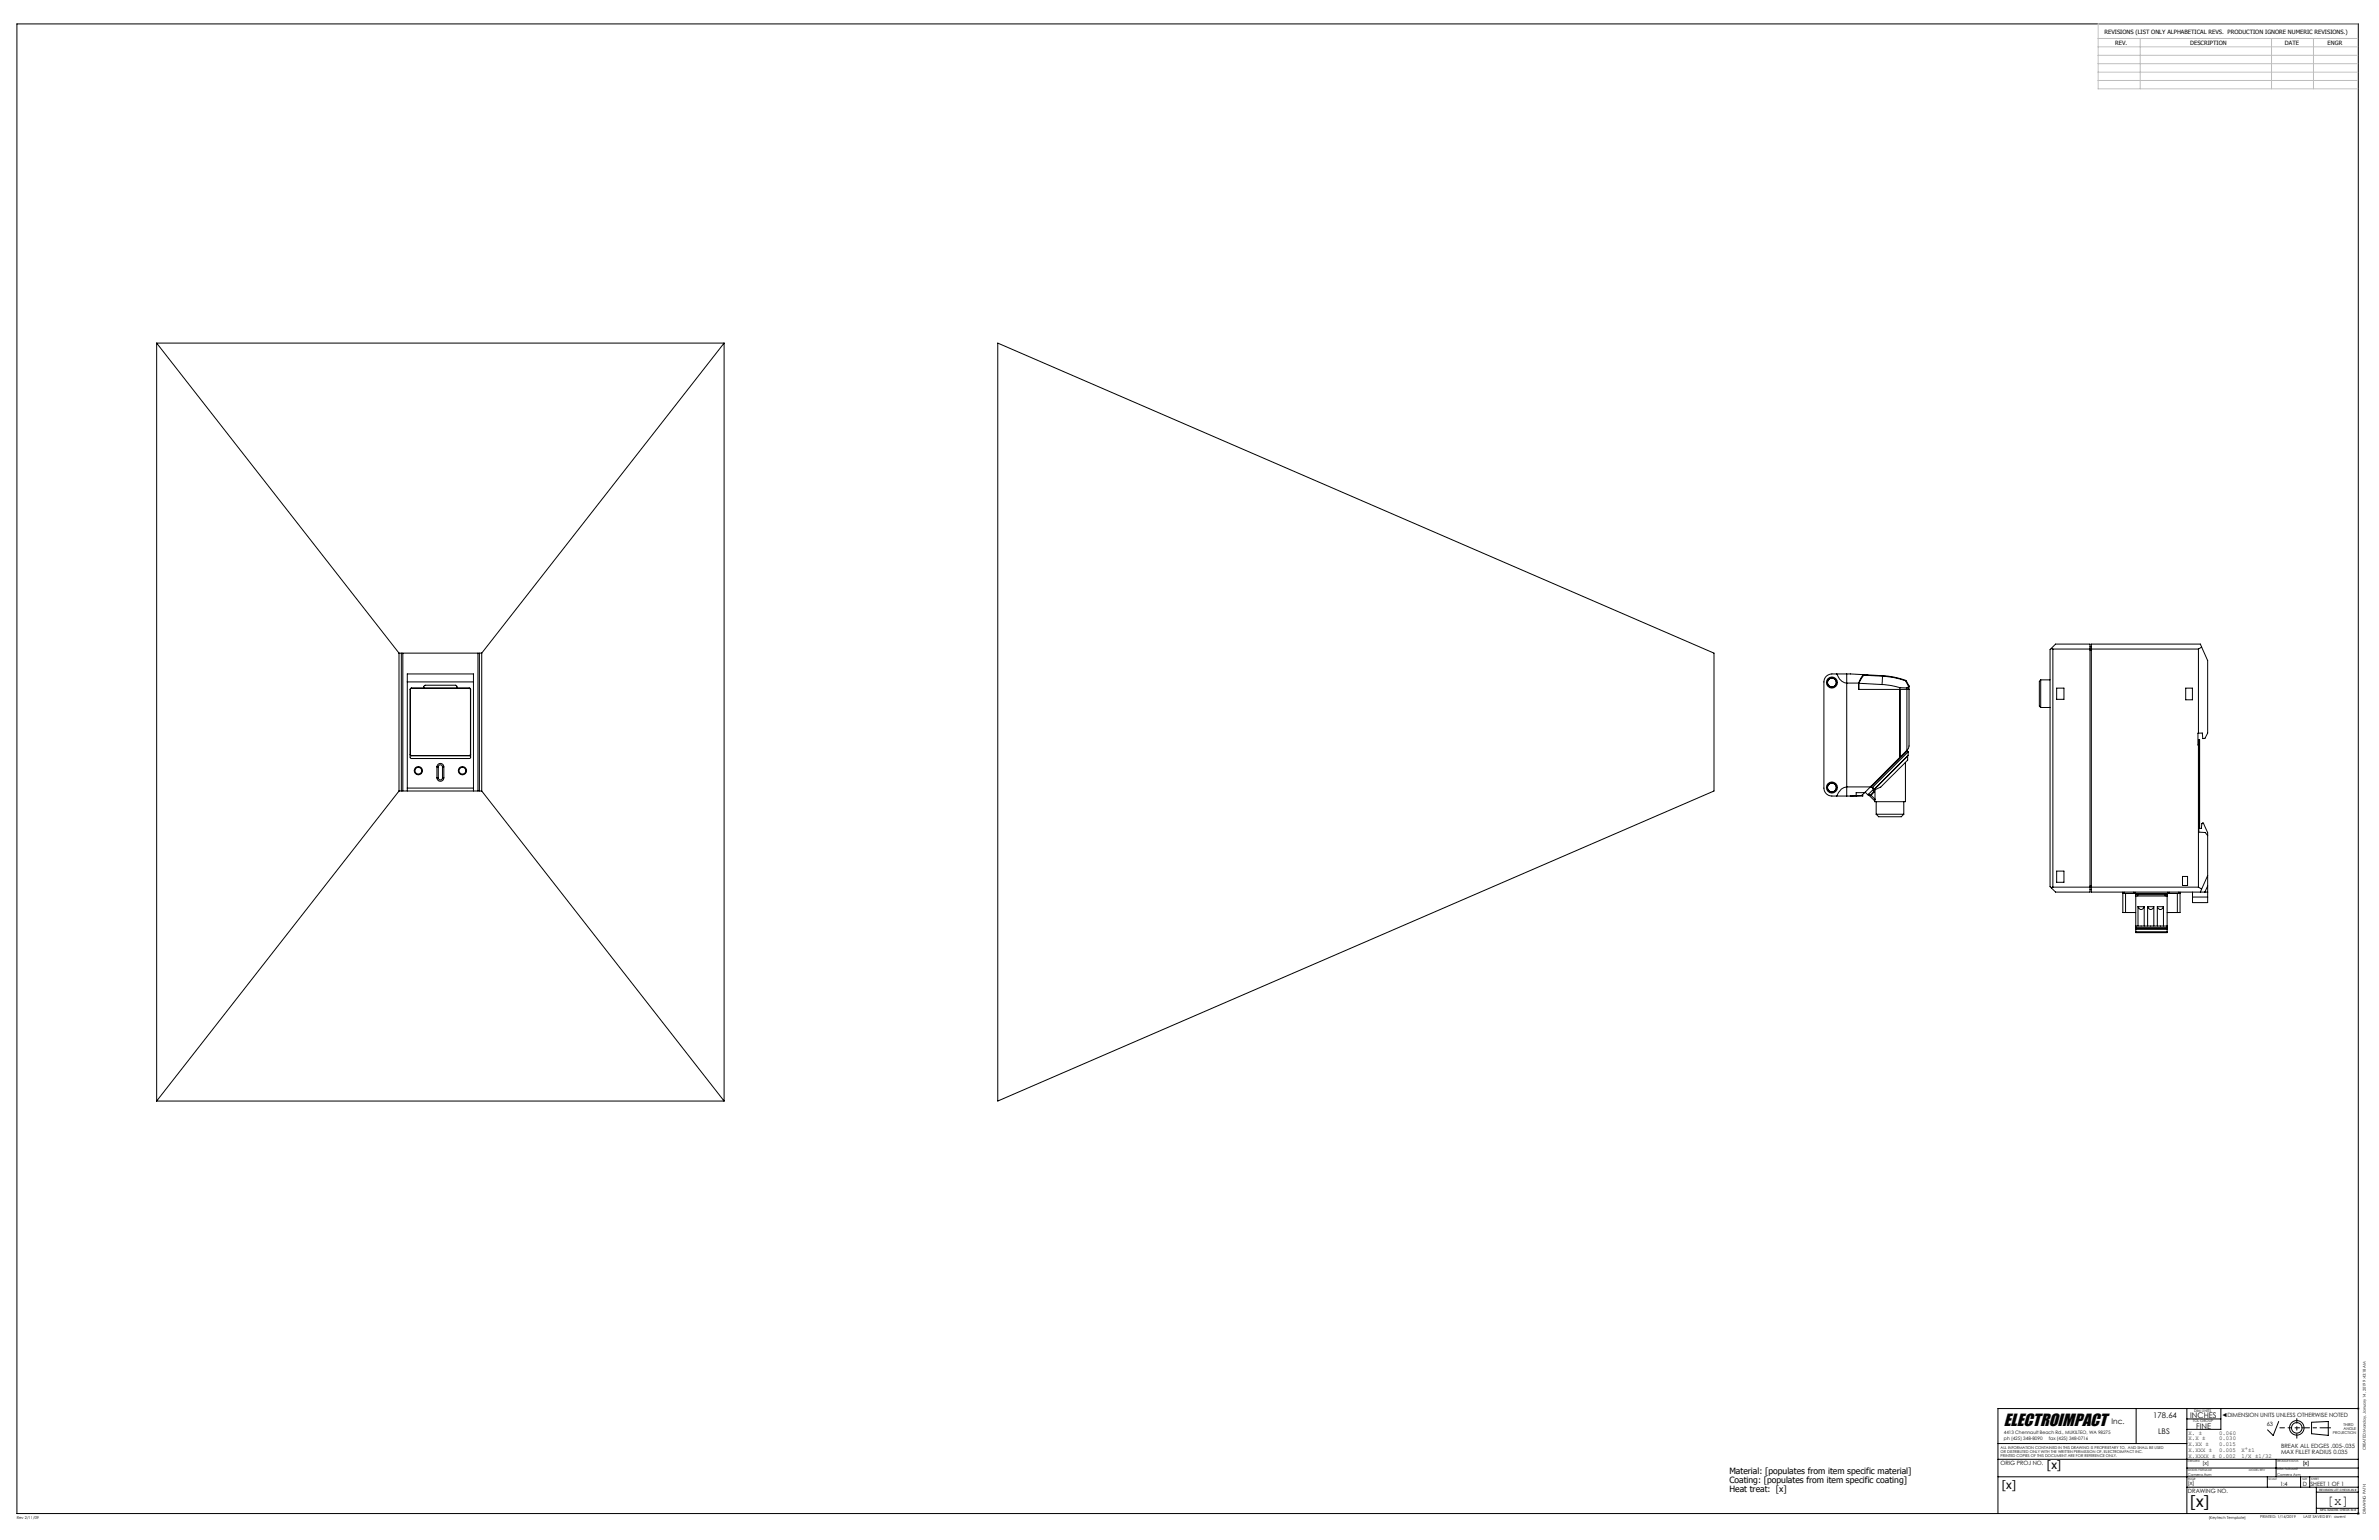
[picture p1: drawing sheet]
<svg xmlns="http://www.w3.org/2000/svg" width="864mm" height="559mm" viewBox="0 0 864 559" stroke-linecap="round" stroke-linejoin="round" font-family="sans-serif">
<defs><g id="words">
<text font-size="5.8" x="727.4" y="517.3">ELECTROIMPACT</text>
<text font-size="5.6" x="795.1" y="546.8">[x]</text>
<text font-size="4.9" x="844.5" y="546.1">[x]</text>
<g font-size="4.2">
<text x="743.1" y="533.1">[x]</text>
<text x="726.7" y="540.1">[x]</text>
</g>
<g font-size="3.1">
<text x="627.8" y="534.7">Material: [populates from item specific material]</text>
<text x="627.8" y="538.1">Coating: [populates from item specific coating]</text>
<text x="627.8" y="541.4">Heat treat: [x]</text>
</g>
<g font-size="2.8">
<text x="781.7" y="514.6">178.64</text>
<text x="795.1" y="514.5">INCHES</text>
<text x="766.5" y="516.8">Inc.</text>
<text x="783.4" y="520.4">LBS</text>
<text x="797.3" y="518.4">FINE</text>
</g>
<g font-size="2.1">
<text x="763.9" y="12.3">REVISIONS (LIST ONLY ALPHABETICAL REVS. PRODUCTION IGNORE NUMERIC REVISIONS.)</text>
<text x="767.9" y="16.3">REV.</text>
<text x="795.1" y="16.3">DESCRIPTION</text>
<text x="829.4" y="16.2">DATE</text>
<text x="845" y="16.2">ENGR</text>
<text x="806.5" y="514.2">◄DIMENSION UNITS UNLESS OTHERWISE NOTED</text>
<text x="794.5" y="520.6">X. ±</text>
<text x="805.6" y="520.6">0.060</text>
<text x="822.9" y="517.6">63</text>
<text x="794.5" y="522.7">X.X ±</text>
<text x="794.5" y="524.8">X.XX ±</text>
<text x="794.5" y="526.9">X.XXX ±</text>
<text x="805.5" y="526.9">0.005</text>
<text x="805.5" y="524.8">0.015</text>
<text x="805.6" y="522.7">0.030</text>
<text x="813.7" y="526.9">X°±1</text>
<text x="828.1" y="525.5">BREAK ALL EDGES .005-.035</text>
<text x="828.1" y="527.6">MAX FILLET RADIUS 0.035</text>
<text x="726.2" y="531.6">ORIG PROJ NO.</text>
<text x="794.5" y="529">X.XXXX ± 0.002</text>
<text x="813.7" y="529">1/X ±1/32</text>
<text x="836" y="531.6">[x]</text>
<text x="794.3" y="538.9">[x]</text>
<text x="827.7" y="539.3">1:4</text>
<text x="836" y="539.2">D</text>
<text x="838.7" y="539.2">SHEET 1 OF 1</text>
<text x="794.3" y="541.7">DRAWING NO.</text>
</g>
<text font-size="2" x="799.6" y="531.6">[x]</text>
<g font-size="1.7">
<text x="727.4" y="520.3">4413 Chennault Beach Rd., MUKILTEO, WA 98275</text>
<text x="727.4" y="522.5">ph (425) 348-8090</text>
<text x="743.8" y="522.5">fax (425) 348-0716</text>
</g>
<g font-size="1.4">
<text x="796.5" y="512.3">DIM UNITS</text>
<text x="796" y="516.1">TOL GROUP</text>
<text x="846.9" y="520.2">PROJECTION</text>
<text x="850.7" y="517.4">THIRD</text>
<text x="850.7" y="518.8">ANGLE</text>
<text x="726.2" y="526">ALL INFORMATION CONTAINED IN THIS DRAWING IS PROPRIETARY TO, AND SHALL BE USED</text>
<text x="726.2" y="527.4">OR DISTRIBUTED ONLY WITH THE WRITTEN PERMISSION OF, ELECTROIMPACT INC.</text>
<text x="858.8" y="526.2" transform="rotate(-90 858.8 526.2)">CREATED:Monday, January 14, 2019 9:43:18 AM</text>
<text x="726.2" y="528.8">PRINTED COPIES OF THIS DOCUMENT ARE FOR REFERENCE ONLY.</text>
<text x="794.2" y="535.4">Camera Asm</text>
<text x="826.7" y="535.5">Camera Asm</text>
<text x="6.1" y="551.3">Rev 2/11/09</text>
<text x="801.8" y="551.2">(Keytech Template)</text>
<text x="820.5" y="551">PRINTED: 1/14/2019</text>
<text x="836.1" y="551">LAST SAVED BY: owenl</text>
<text x="858.8" y="549.4" transform="rotate(-90 858.8 549.4)">DRAWING PATH:</text>
</g>
<g font-size="1.1">
<text x="794.2" y="533.7">MODEL FILENAME</text>
<text x="816.4" y="533.8">MODEL REV</text>
<text x="826.7" y="533.6">DRW FILENAME</text>
<text x="794.2" y="536.9">ENGR</text>
<text x="823.4" y="536.9">SCALE</text>
<text x="835.8" y="536.9">SIZE</text>
<text x="839" y="536.9">SHEET</text>
<text x="841.8" y="540.9">REVISION LET.CHECK-IN #</text>
<text x="842.2" y="548.3">MFG IGNORE CHECK IN #</text>
</g>
<g font-size="1">
<text x="794.1" y="530.6">CREATED</text>
<text x="826.8" y="530.6">RELEASE STATUS</text>
</g>
</g></defs>
<g fill="none" stroke="#000" stroke-width=".36">
<path d="M6.1 8.7h850v540.5h-850zM56.9 124.5h206M56.9 124.5l88 112.5M56.9 124.5v275M262.9 124.5v275M262.9 124.5l-88 112.5M362.2 124.5l260 112.5v50l-260 112.5zM144.9 237h30M144.9 237v50M145.7 237v50M146.2 237v50M173.5 237v50"/>
<path d="M174 237v50M174.9 237v50M744.6 235.3l1.6-1.6h12.5v1.8M744.6 235.3l.6 .2M744.6 235.3l-.4 .4v86l.4 .5M745.2 235.5h13.5M745.2 235.5v86.4M758.7 235.5v86.4M758.7 235.9h.5M758.7 234.7h.5M759.2 235.5v86.4M759.2 235.5h38.9"/>
<path d="M798.1 235.5v30.5M799.2 234.8l2.2 4.9v26.3l-.9 1.9-.9 .1-.1-2h-1.4M799.2 234.8l-.4-1.1h-39.6v1.8M799.2 234.8l-1.1 .7M147.8 247.4v-2.9h24.1v2.9M147.8 247.4v38.6M147.8 247.4h24.1M148.9 249.9l.4-.2h21.2l.3 .2 .1 24.9-.3 .4h-21.3l-.4-.2zM149.2 249.8h21.2l.3 .2 .1 23.6-.3 .5h-21.1l-.4-.2v-23.7zM153.8 249.7l.2-.8 .4-.3h10.9l.5 .4 .1 .7M171.9 247.4v38.6M666.7 244.5a4.3 4.3 0 0 0 3.7 3.4"/>
<path d="M666.7 244.5h3.7M666.7 244.5a3.8 3.8 0 0 0-4.4 1.8l-.2 1.1v38.6a2.89 2.89 0 0 0 2.9 2.9h1.7M670.4 244.5v3.4M670.4 244.5l5.9 .3M670.4 247.9v37.6M670.4 247.9h4.3M674.7 247.9v2.3h14.9M674.8 247.9v2.3M674.8 247.9l8.4 .5M676.3 244.8l-1.6 3.1M676.3 244.8l1.2 .1M677.5 244.9h.5"/>
<path d="M677.5 244.9v.2M678 244.9l5.4 .3a20.7 20.7 0 0 1 8.6 1.9l1 1.9v21.7l-.2 .8-.6 .8M678 244.9v.2M683.2 248.4l3.3 .3 3.2 .8M683.4 245.4l-6.8-.4-1.8 2.9M683.4 245.4l-.2 3M683.4 245.4a30 30 0 0 1 8.3 1.6l1.1 2M689.6 250.2h2.6M689.6 250.2v24.6M689.7 249.5l.1 25.2M689.7 249.5l2.5 .1M692.2 249.6v.6"/>
<path d="M692.2 250.2h.8M692.2 250.2v22.1M692.8 249l-.1 .4-.5 .2M692.8 249h.1M692.8 249v1.2M740.8 246.7v10M740.8 246.7a1.87 1.87 0 0 0-.5 2.1v5.9a1.77 1.77 0 0 0 .5 2M740.8 256.7h3.4M740.8 246.7h3.4M746.6 249.7h2.6v4.1h-2.6zM793.4 249.7h2.5v4.2h-2.5zM148.9 273.8l.4 .4h21.2l.4-.4"/>
<path d="M158.6 278.3a1.25 1.25 0 0 1 1.3-1.3 1.25 1.25 0 0 1 1.2 1.3M158.6 278.3h.5M158.6 278.3v4M159.1 278.3a.76 .76 0 0 1 .8-.8 .76 .76 0 0 1 .7 .8M159.1 278.3v4M160.6 278.3h.5M160.6 278.3v4M161.1 278.3v4M689.6 274.8l-10.6 10.7M689.8 274.7l-.2 .1M691.7 276.6v14.3h-11.2v-.3M692 272.5h.3"/>
<path d="M692.2 272.3l-2.4 2.4M692.3 272.5l-13 13M692.3 272.5l.4 .3M692.7 272.8v1.3l-12.9 12.7M692.7 272.8l-13 13.1M798.1 266l-.2 4.3h.3M798.1 270.3v51.6M798.2 270.3v31.6l2.3 .2 .9 1.1M798.2 269.9v.4M798.2 268.8v-.5h.3v.5M798.2 268.8v1.1M798.2 270.4h.3"/>
<path d="M798.2 269.9h.3M798.2 268.8h.3M798.5 269.9v.5M798.5 268.8v1.1M798.5 270.4v27.6M144.9 287h30M144.9 287l-88 112.5M147.8 286v1M147.8 286h24.1M158.6 282.3a1.25 1.25 0 0 0 1.3 1.2 1.25 1.25 0 0 0 1.2-1.2M158.6 282.3h.5M159.1 282.3a.76 .76 0 0 0 .8 .7 .76 .76 0 0 0 .7-.7"/>
<path d="M160.6 282.3h.5M171.9 286v1M174.9 287l88 112.5M666.7 288.9h3.7M670.4 285.5a4.3 4.3 0 0 0-3.7 3.4M670.4 285.5v3.4M670.4 288.9h3.5M670.4 285.5h8.6M673.8 288.7l-2.1 .2M673.9 288.7v.2M676 288.5l-2.2 .2M676 288.5l.2 .4h-2.3"/>
<path d="M676.9 287.6h-3.1v1.1M676.9 287.6l-.9 .9M678.3 288.1l.6 .5M678.5 288.3l-.1 .2 2.1 2.1 .1-.6M679 285.5l-2.1 2.1M679.2 285.3l.1 .1M679.2 288.6l1.4 1.4M679.2 285.3l.1 .2M679.3 285.5l.4 .4M679.7 285.9l.5 .3M679.8 285.9l.4 .4M679.8 286.7l.5 .5"/>
<path d="M679.9 286l.3 .2M680.2 286.3l-2.1 2.1-1-1M680.2 286.2v.1M680.3 287.2l-1.2 1.5-.2-.1M680.3 287.2l-1.4 1.4M680.3 286.6l12.2-12.3v1.5l-8 8a6.5 6.5 0 0 1-3.9 2.8M680.3 286.6h.3M680.3 286.6l-.4 .3M680.6 286.6v3.4M681.1 295.5l.9 .9h8.2l.9-.9M681.1 295.5h10M681.1 290.9v4.6"/>
<path d="M691.1 290.9v4.6M798.2 298h.3M798.2 298.5h.3M798.2 299.6h.3M798.5 298v.5M798.5 299.6v.5h-.3M798.5 298.5v1.1M746.6 316.1h2.6v4h-2.6zM792.3 318h1.8v3.3h-1.8zM798.2 300.6h.9l.2-1.7 .4-.3 1.7 3.6v23.3M801.4 317.7l-2.2 4.9M745.2 321.9l-.6 .3"/>
<path d="M745.2 321.9h13.5M758.7 321.9v1.8h-12.5l-1.6-1.5M758.7 321.5h.5M758.7 322.8h.5M759.2 321.9v1.8h42.2M759.2 321.9h38.9M770.6 324.2h.5M770.6 323.7v7.4h1M771.1 324.2h3.5M771.1 323.7v.5M771.6 331.1h3.7M771.6 324.2v6.9"/>
<path d="M774.6 324.2h.5M774.6 323.7v.5M775.1 324.2h11.8M775.1 323.7v.5M775.3 336.6v.3M775.3 324.2v.3M775.3 336.9v.3M775.3 338.1v.3h11.4v-.3M775.3 336.6h11.4M775.3 324.5v12.1M775.3 337.2v.9M775.3 336h11.4"/>
<path d="M775.3 336.9h11.4M775.3 325.1h11.4M775.3 324.5h.7M775.3 337.2h11.4M775.3 338.1h11.4M776 324.2v.3M776 324.5v.6M776 324.6h10M776.1 329a1.13 1.13 0 0 0 1.1 1 1.13 1.13 0 0 0 1.2-1M776.1 329h2.3M776.1 329v7M778.4 329v7"/>
<path d="M779.6 329a1.13 1.13 0 0 0 1.1 1 1.13 1.13 0 0 0 1.2-1M779.6 329h2.3M779.6 329v7M781.9 329v7M783.1 329a1.11 1.11 0 0 0 1.1 1 1.11 1.11 0 0 0 1.2-1M783.1 329v7M783.1 329h2.3M785.4 329v7M786 324.2v.3M786 324.5v.6M786 324.5h.7M786.7 336.6v.3"/>
<path d="M786.7 324.2v.3M786.7 336.9v.3M786.7 324.5v12.1M786.7 337.2v.9M786.7 331.1h3.7M786.9 324.2h.5M786.9 323.7v.5M787.4 324.2h3.5M787.4 323.7v.5M790.4 324.2v6.9M790.9 324.2h.5M790.9 323.7v.5"/>
<path d="M791.4 323.7v7.4h-1M795.9 325.5v2h5.5v-2M795.9 323.7v1.8M795.9 325.5h5.5M798.1 321.9l1.1 .7M799.2 322.6l-.4 1.1M801.4 321.5l-1 2.2M56.9 399.5h206M775.4 511.1v12.7M793.9 511.1v38M793.9 514.9h12.3M806.2 511.1v7.6h-12.3"/>
<path d="M827.2 515.8l-2 5.1-2.1-2.1M839.1 516.1l6.1-.3v5l-6.1-.6zM856.1 511.1h-130.8v38.1M725.3 535.9h130.8M725.3 529.5h130.8M725.3 523.8h68.6M793.9 539.6h62.2M793.9 532.7h62.2M823.1 535.9v3.7M826.2 529.5v6.4M835.1 535.9v3.7M838.4 535.9v3.7"/>
<path d="M840.8 539.6v9.6M840.8 541.4h15.3M840.8 547.3h15.3"/>
<circle cx="665" cy="247.7" r="2.01"/>
<circle cx="665" cy="247.7" r="1.62"/>
<circle cx="665" cy="247.6" r="1.6"/>
<circle cx="151.9" cy="279.7" r="1.49"/>
<circle cx="151.9" cy="279.7" r="1.24"/>
<circle cx="167.9" cy="279.7" r="1.23"/>
<circle cx="167.9" cy="279.7" r="1.5"/>
<circle cx="665" cy="285.8" r="2.01"/>
<circle cx="665" cy="285.8" r="1.62"/>
<circle cx="665" cy="285.7" r="1.6"/>
<circle cx="833.7" cy="518.1" r="2.63"/>
<circle cx="833.8" cy="518.1" r="1.91"/>
</g>
<path d="M855.6 549.2h1M855.7 548.9l.7 .7M856.1 548.7v1M856.4 548.9l-.7 .7" fill="none" stroke="#808080" stroke-width=".36"/>
<g fill="none" stroke="#c0c0c0" stroke-width=".36">
<path d="M761.6 14h94.3M761.6 17h94.3M776.9 14v18.2M824.6 14v18.2M839.8 14v18.2M856.1 8.7h-94.5v23.5h94.3M761.6 20.1h94.3M761.6 23.1h94.3M761.6 26.2h94.3M761.6 29.2h94.3M855.6 511.1h1M855.7 510.8l.7 .7"/>
<path d="M856.1 510.6v1M856.4 510.8l-.7 .7"/>
</g>
<path d="M835.5 518.1h9.6" fill="none" stroke="#000" stroke-width=".36" stroke-dasharray="15.2 1.3 1.3 1.3" stroke-dashoffset="12.4"/>
<path d="M827.6 518.1h7.2M833.8 514.8v7.1" fill="none" stroke="#000" stroke-width=".36" stroke-dasharray="15.2 1.3 1.3 1.3" stroke-dashoffset="13.6"/>
<path d="M845.1 518.1h.9" fill="none" stroke="#000" stroke-width=".36" stroke-dasharray="15.2 1.3 1.3 1.3"/>
<use href="#words"/>
</svg>
